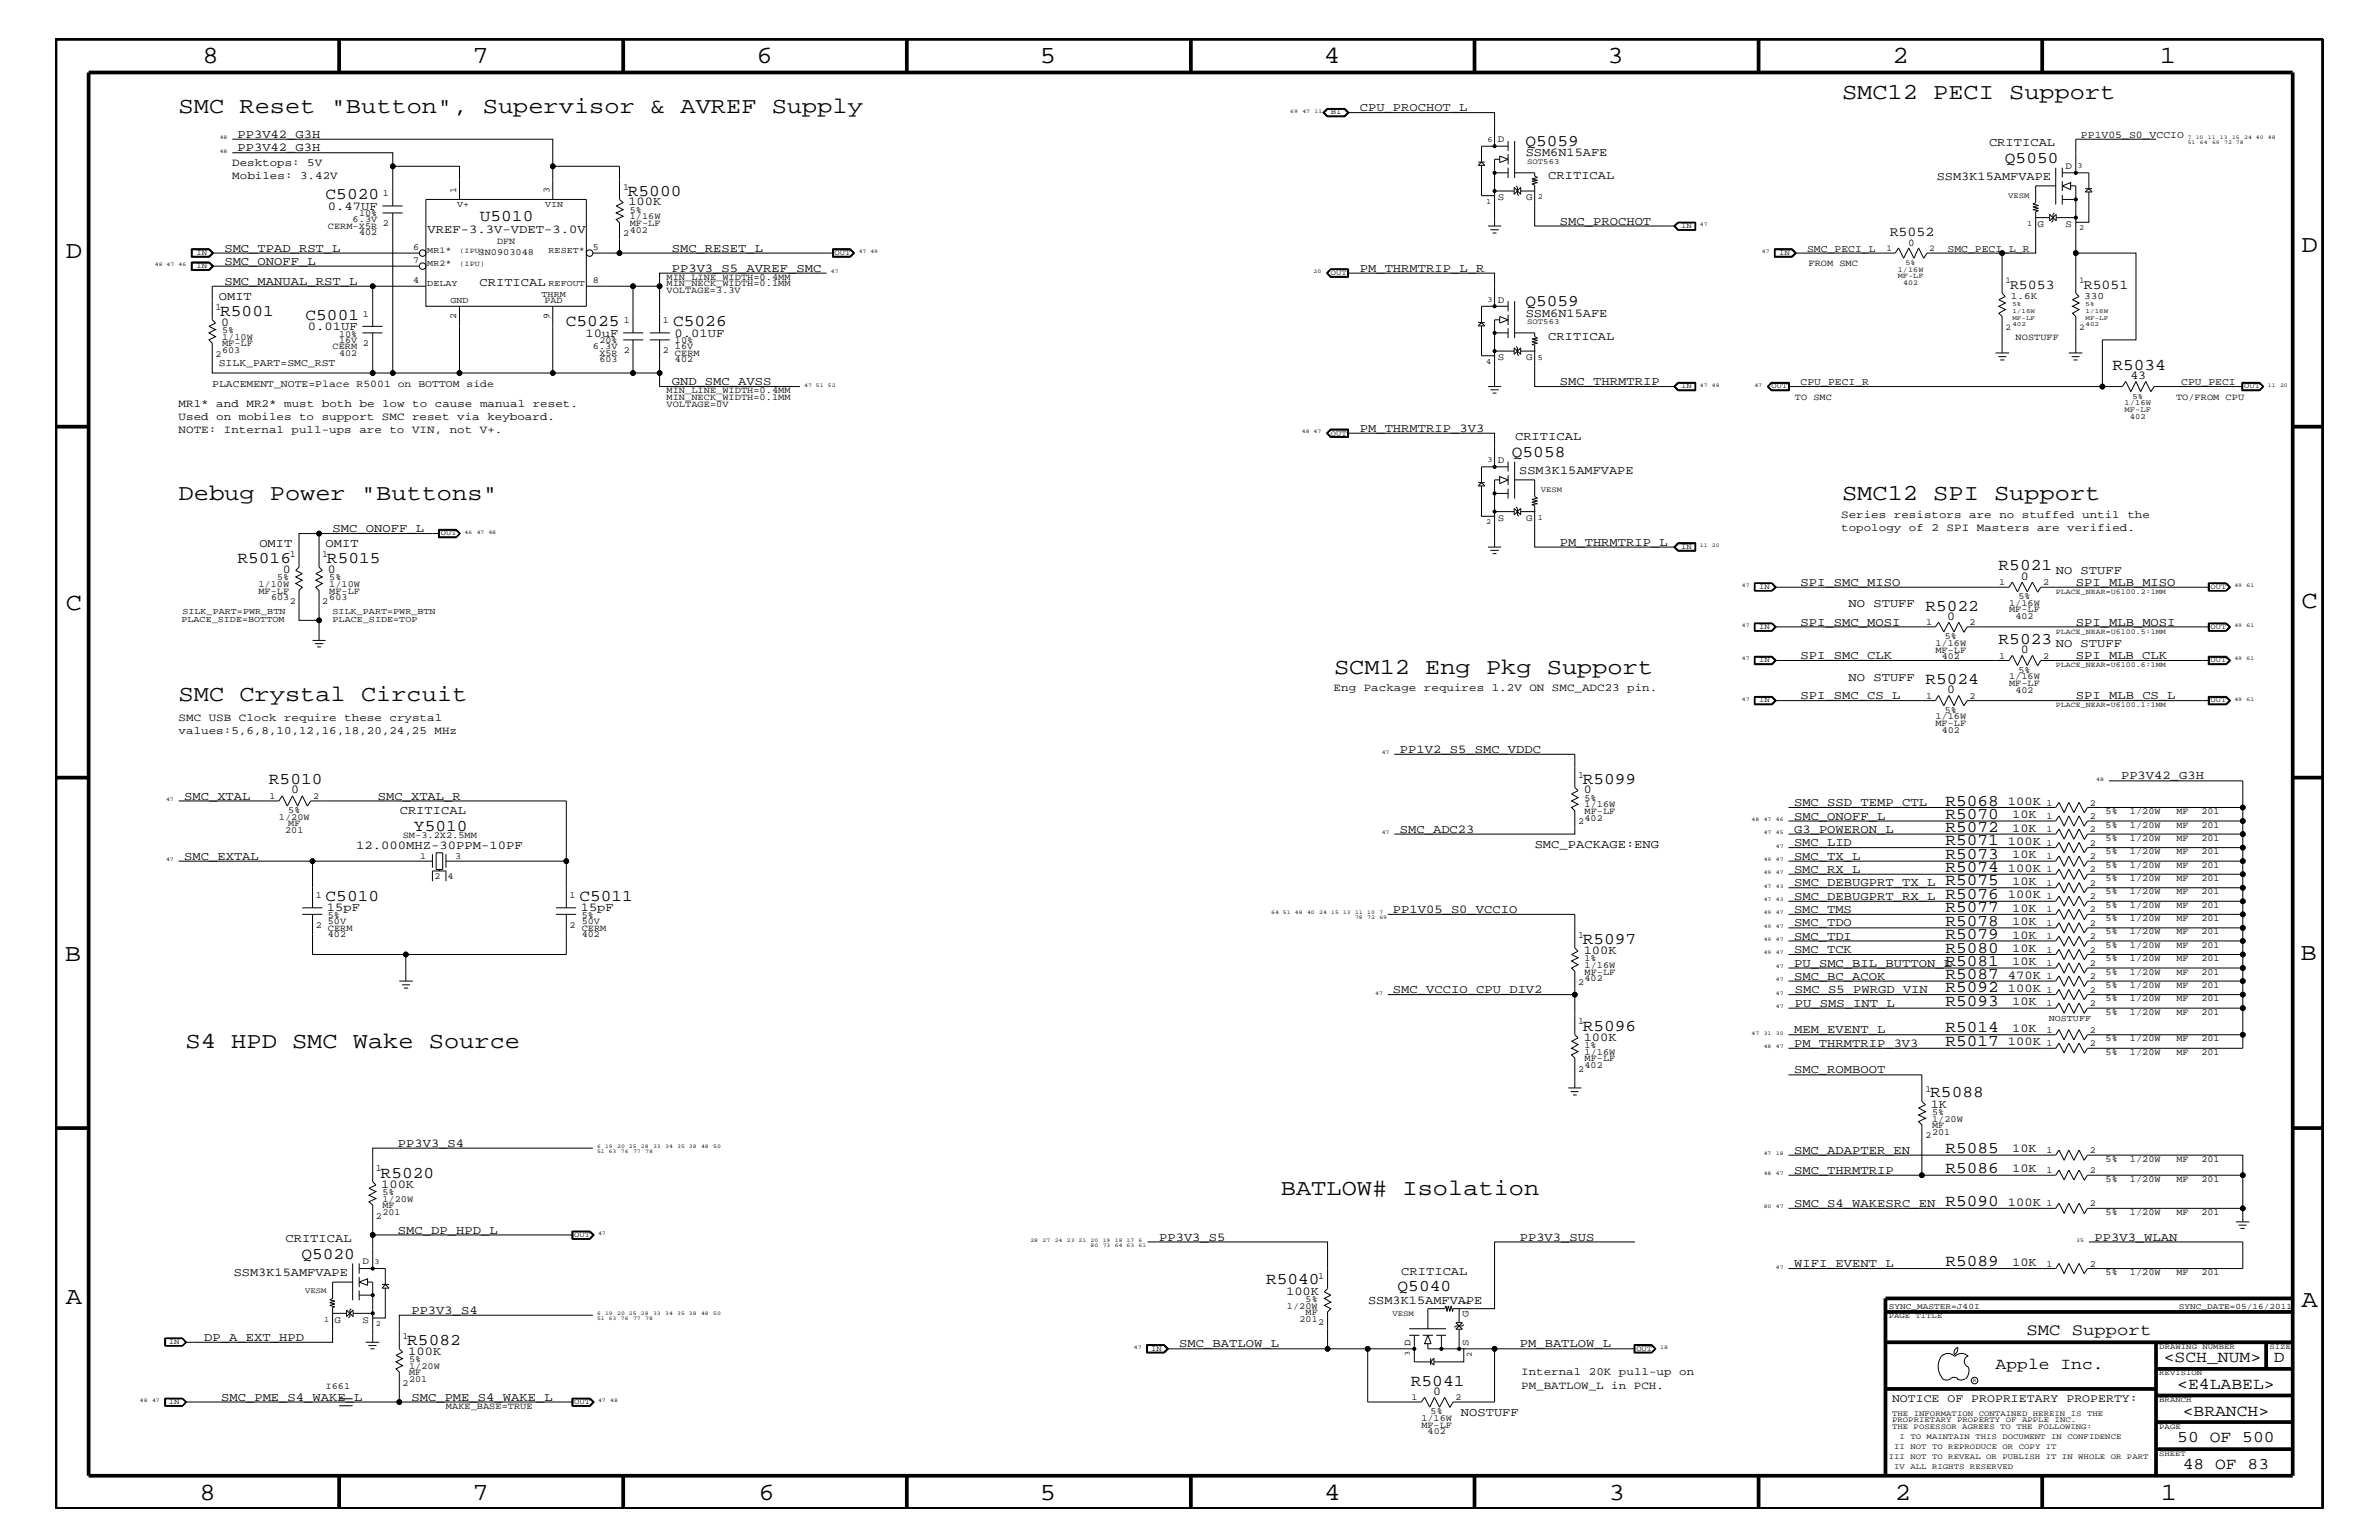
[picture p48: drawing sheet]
<svg xmlns="http://www.w3.org/2000/svg" width="432mm" height="279mm" viewBox="0 0 432 279" stroke-linecap="round" stroke-linejoin="round" font-family="sans-serif">
<defs><g id="words">
<g font-size="4.5">
<text x="36.7" y="11.5">8</text>
<text x="85.8" y="11.5">7</text>
<text x="137.3" y="11.5">6</text>
<text x="188.7" y="11.5">5</text>
<text x="240.3" y="11.5">4</text>
<text x="291.8" y="11.5">3</text>
<text x="343.5" y="11.5">2</text>
<text x="392" y="11.5">1</text>
<text x="11.9" y="46.8">D</text>
<text x="417.7" y="45.7">D</text>
<text x="11.9" y="110.6">C</text>
<text x="417.7" y="110.3">C</text>
<text x="11.8" y="174.3">B</text>
<text x="417.6" y="174.2">B</text>
<text x="11.9" y="236.7">A</text>
<text x="417.7" y="237.1">A</text>
<text x="36.2" y="272.1">8</text>
<text x="85.8" y="272.1">7</text>
<text x="137.7" y="272.1">6</text>
<text x="188.7" y="272.1">5</text>
<text x="240.4" y="272.1">4</text>
<text x="292" y="272.1">3</text>
<text x="343.9" y="272.1">2</text>
<text x="392.2" y="272.1">1</text>
</g>
<g font-size="4.1">
<text x="334.3" y="18">SMC12 PECI Support</text>
<text x="32.4" y="20.4">SMC Reset &quot;Button&quot;, Supervisor &amp; AVREF Supply</text>
<text x="32.4" y="90.7">Debug Power &quot;Buttons&quot;</text>
<text x="334.3" y="90.7">SMC12 SPI Support</text>
<text x="242.1" y="122.3">SCM12 Eng Pkg Support</text>
<text x="32.4" y="127.1">SMC Crystal Circuit</text>
<text x="33.7" y="190.2">S4 HPD SMC Wake Source</text>
<text x="232.5" y="216.9">BATLOW# Isolation</text>
</g>
<g font-size="3">
<text x="276.9" y="26.5">Q5059</text>
<text x="363.9" y="29.5">Q5050</text>
<text x="114" y="35.5">R5000</text>
<text x="59.1" y="36.2">C5020</text>
<text x="87.1" y="40.2">U5010</text>
<text x="40" y="57.3">R5001</text>
<text x="55.5" y="58">C5001</text>
<text x="102.7" y="59.2">C5025</text>
<text x="122.2" y="59.2">C5026</text>
<text x="276.9" y="55.6">Q5059</text>
<text x="383.4" y="67.1">R5034</text>
<text x="274.4" y="82.8">Q5058</text>
<text x="43.1" y="102.1">R5016</text>
<text x="59.4" y="102.1">R5015</text>
<text x="362.8" y="103.5">R5021</text>
<text x="349.5" y="110.8">R5022</text>
<text x="362.8" y="116.8">R5023</text>
<text x="349.5" y="124.1">R5024</text>
<text x="48.8" y="142.3">R5010</text>
<text x="287.3" y="142.2">R5099</text>
<text x="353.1" y="146.2">R5068</text>
<text x="353.1" y="148.5">R5070</text>
<text x="75.1" y="150.7">Y5010</text>
<text x="353.1" y="153.4">R5071</text>
<text x="353.1" y="151">R5072</text>
<text x="353.1" y="155.8">R5073</text>
<text x="353.1" y="158.3">R5074</text>
<text x="353.1" y="160.6">R5075</text>
<text x="59.1" y="163.5">C5010</text>
<text x="105.2" y="163.5">C5011</text>
<text x="353.1" y="165.6">R5077</text>
<text x="353.1" y="163.1">R5076</text>
<text x="353.1" y="167.9">R5078</text>
<text x="287.3" y="171.2">R5097</text>
<text x="353.1" y="170.4">R5079</text>
<text x="353.1" y="172.8">R5080</text>
<text x="353.1" y="175.2">R5081</text>
<text x="353.1" y="177.7">R5087</text>
<text x="353.1" y="180">R5092</text>
<text x="353.1" y="182.5">R5093</text>
<text x="287.3" y="187">R5096</text>
<text x="353.1" y="187.3">R5014</text>
<text x="353.1" y="189.8">R5017</text>
<text x="350.4" y="199.1">R5088</text>
<text x="353.1" y="209.2">R5085</text>
<text x="69.1" y="213.6">R5020</text>
<text x="353.1" y="212.8">R5086</text>
<text x="353.1" y="218.9">R5090</text>
<text x="54.7" y="228.4">Q5020</text>
<text x="229.8" y="233">R5040</text>
<text x="353.1" y="229.7">R5089</text>
<text x="253.7" y="234.3">Q5040</text>
<text x="73.9" y="244">R5082</text>
<text x="367.8" y="242.3">SMC Support</text>
<text x="256.1" y="251.4">R5041</text>
<text x="362.2" y="248.4">Apple Inc.</text>
<text x="392.7" y="247.1">&lt;SCH_NUM&gt;</text>
<text x="395.2" y="252">&lt;E4LABEL&gt;</text>
<text x="412.7" y="247.1">D</text>
<text x="396.2" y="256.8">&lt;BRANCH&gt;</text>
<text x="395.2" y="261.6">50 OF 500</text>
<text x="396.2" y="266.6">48 OF 83</text>
</g>
<g font-size="2.5">
<text x="343" y="42.9">R5052</text>
<text x="364.8" y="52.4">R5053</text>
<text x="378.2" y="52.4">R5051</text>
</g>
<g font-size="2.2">
<text x="246.8" y="20.2">CPU_PROCHOT_L</text>
<text x="43.1" y="27.5">PP3V42_G3H</text>
<text x="43.1" y="25">PP3V42_G3H</text>
<text x="276.9" y="28.4">SSM6N15AFE</text>
<text x="361" y="26.5">CRITICAL</text>
<text x="281" y="32.5">CRITICAL</text>
<text x="351.5" y="32.7">SSM3K15AMFVAPE</text>
<text x="59.5" y="38">0.47UF</text>
<text x="114" y="37.3">100K</text>
<text x="283.1" y="40.8">SMC_PROCHOT</text>
<text x="40.7" y="45.7">SMC_TPAD_RST_L</text>
<text x="77.6" y="42.4">VREF-3.3V-VDET-3.0V</text>
<text x="121.9" y="45.7">SMC_RESET_L</text>
<text x="40.7" y="51.7">SMC_MANUAL_RST_L</text>
<text x="40.7" y="48">SMC_ONOFF_L</text>
<text x="87" y="51.9">CRITICAL</text>
<text x="121.9" y="49.3">PP3V3_S5_AVREF_SMC</text>
<text x="246.8" y="49.3">PM_THRMTRIP_L_R</text>
<text x="39.7" y="54.4">OMIT</text>
<text x="40.1" y="59.1">0</text>
<text x="55.9" y="59.8">0.01UF</text>
<text x="276.9" y="57.5">SSM6N15AFE</text>
<text x="106.3" y="61.1">10uF</text>
<text x="122.4" y="61.1">0.01UF</text>
<text x="281" y="61.7">CRITICAL</text>
<text x="121.9" y="69.9">GND_SMC_AVSS</text>
<text x="283.1" y="69.9">SMC_THRMTRIP</text>
<text x="386.7" y="68.8">43</text>
<text x="246.8" y="78.3">PM_THRMTRIP_3V3</text>
<text x="275" y="79.9">CRITICAL</text>
<text x="275.8" y="86">SSM3K15AMFVAPE</text>
<text x="47.1" y="99.3">OMIT</text>
<text x="59.1" y="99.3">OMIT</text>
<text x="60.4" y="96.5">SMC_ONOFF_L</text>
<text x="283.1" y="99">PM_THRMTRIP_L</text>
<text x="51.3" y="104">0</text>
<text x="59.5" y="104">0</text>
<text x="326.8" y="106.3">SPI_SMC_MISO</text>
<text x="366.8" y="105.2">0</text>
<text x="373.1" y="104.1">NO STUFF</text>
<text x="376.8" y="106.3">SPI_MLB_MISO</text>
<text x="326.8" y="113.6">SPI_SMC_MOSI</text>
<text x="335.5" y="110.2">NO STUFF</text>
<text x="353.4" y="112.5">0</text>
<text x="376.8" y="113.6">SPI_MLB_MOSI</text>
<text x="326.8" y="119.6">SPI_SMC_CLK</text>
<text x="366.8" y="118.5">0</text>
<text x="373.1" y="117.4">NO STUFF</text>
<text x="376.8" y="119.6">SPI_MLB_CLK</text>
<text x="335.5" y="123.5">NO STUFF</text>
<text x="353.4" y="125.8">0</text>
<text x="326.8" y="126.9">SPI_SMC_CS_L</text>
<text x="376.8" y="126.9">SPI_MLB_CS_L</text>
<text x="254.1" y="136.6">PP1V2_S5_SMC_VDDC</text>
<text x="52.9" y="144">0</text>
<text x="287.4" y="144">0</text>
<text x="385" y="141.4">PP3V42_G3H</text>
<text x="33.4" y="145.1">SMC_XTAL</text>
<text x="68.6" y="145.1">SMC_XTAL_R</text>
<text x="72.6" y="147.7">CRITICAL</text>
<text x="325.6" y="148.7">SMC_ONOFF_L</text>
<text x="325.6" y="146.2">SMC_SSD_TEMP_CTL</text>
<text x="364.4" y="146">100K</text>
<text x="365.2" y="148.4">10K</text>
<text x="33.4" y="156">SMC_EXTAL</text>
<text x="64.6" y="154">12.000MHZ-30PPM-10PF</text>
<text x="254.1" y="151.1">SMC_ADC23</text>
<text x="278.6" y="153.8">SMC_PACKAGE:ENG</text>
<text x="325.6" y="156">SMC_TX_L</text>
<text x="325.6" y="153.5">SMC_LID</text>
<text x="325.6" y="151.1">G3_POWERON_L</text>
<text x="364.4" y="153.3">100K</text>
<text x="365.2" y="150.9">10K</text>
<text x="365.2" y="155.7">10K</text>
<text x="325.6" y="160.8">SMC_DEBUGPRT_TX_L</text>
<text x="325.6" y="158.4">SMC_RX_L</text>
<text x="364.4" y="158.2">100K</text>
<text x="365.2" y="160.6">10K</text>
<text x="59.4" y="165.3">15pF</text>
<text x="105.4" y="165.3">15pF</text>
<text x="252.8" y="165.6">PP1V05_S0_VCCIO</text>
<text x="325.6" y="163.3">SMC_DEBUGPRT_RX_L</text>
<text x="325.6" y="165.6">SMC_TMS</text>
<text x="364.4" y="163">100K</text>
<text x="365.2" y="165.4">10K</text>
<text x="365.2" y="167.8">10K</text>
<text x="287.4" y="173.1">100K</text>
<text x="325.6" y="172.9">SMC_TCK</text>
<text x="325.6" y="170.5">SMC_TDI</text>
<text x="325.6" y="168.1">SMC_TDO</text>
<text x="365.2" y="170.3">10K</text>
<text x="365.2" y="172.7">10K</text>
<text x="325.6" y="177.7">SMC_BC_ACOK</text>
<text x="325.6" y="175.4">PU_SMC_BIL_BUTTON_L</text>
<text x="364.4" y="177.6">470K</text>
<text x="364.4" y="179.9">100K</text>
<text x="365.2" y="175.1">10K</text>
<text x="252.8" y="180.2">SMC_VCCIO_CPU_DIV2</text>
<text x="325.8" y="180.2">SMC_S5_PWRGD_VIN</text>
<text x="325.8" y="182.7">PU_SMS_INT_L</text>
<text x="365.2" y="182.4">10K</text>
<text x="287.4" y="188.8">100K</text>
<text x="325.6" y="189.9">PM_THRMTRIP_3V3</text>
<text x="325.6" y="187.5">MEM_EVENT_L</text>
<text x="364.4" y="189.7">100K</text>
<text x="365.2" y="187.2">10K</text>
<text x="325.6" y="194.8">SMC_ROMBOOT</text>
<text x="350.4" y="200.9">1K</text>
<text x="72.2" y="208.1">PP3V3_S4</text>
<text x="325.6" y="209.3">SMC_ADAPTER_EN</text>
<text x="365.2" y="209.1">10K</text>
<text x="69.2" y="215.5">100K</text>
<text x="325.6" y="213">SMC_THRMTRIP</text>
<text x="365.2" y="212.7">10K</text>
<text x="325.6" y="219">SMC_S4_WAKESRC_EN</text>
<text x="364.4" y="218.7">100K</text>
<text x="51.8" y="225.3">CRITICAL</text>
<text x="72.2" y="223.9">SMC_DP_HPD_L</text>
<text x="210.4" y="225.1">PP3V3_S5</text>
<text x="275.8" y="225.1">PP3V3_SUS</text>
<text x="380.2" y="225.1">PP3V3_WLAN</text>
<text x="42.4" y="231.5">SSM3K15AMFVAPE</text>
<text x="254.3" y="231.3">CRITICAL</text>
<text x="325.6" y="229.9">WIFI_EVENT_L</text>
<text x="365.2" y="229.6">10K</text>
<text x="74.7" y="238.4">PP3V3_S4</text>
<text x="233.4" y="234.9">100K</text>
<text x="248.3" y="236.6">SSM3K15AMFVAPE</text>
<text x="37.1" y="243.3">DP_A_EXT_HPD</text>
<text x="74.1" y="245.8">100K</text>
<text x="214" y="244.5">SMC_BATLOW_L</text>
<text x="275.8" y="244.5">PM_BATLOW_L</text>
<text x="40.1" y="254.2">SMC_PME_S4_WAKE_L</text>
<text x="74.7" y="254.2">SMC_PME_S4_WAKE_L</text>
<text x="260.1" y="253.1">0</text>
<text x="265.2" y="256.8">NOSTUFF</text>
</g>
<text font-size="2.1" x="343.4" y="254.4">NOTICE OF PROPRIETARY PROPERTY:</text>
<g font-size="2">
<text x="42.2" y="32.5">Mobiles: 3.42V</text>
<text x="42.2" y="30.2">Desktops: 5V</text>
<text x="32.4" y="76.2">Used on mobiles to support SMC reset via keyboard.</text>
<text x="32.4" y="73.8">MR1* and MR2* must both be low to cause manual reset.</text>
<text x="32.4" y="78.6">NOTE: Internal pull-ups are to VIN, not V+.</text>
<text x="334.2" y="93.9">Series resistors are no stuffed until the</text>
<text x="334.2" y="96.3">topology of 2 SPI Masters are verified.</text>
<text x="242.1" y="125.4">Eng Package requires 1.2V ON SMC_ADC23 pin.</text>
<text x="32.4" y="130.8">SMC USB Clock require these crystal</text>
<text x="32.4" y="133.2">values:5,6,8,10,12,16,18,20,24,25 MHz</text>
<text x="276.1" y="249.5">Internal 20K pull-up on</text>
<text x="276.1" y="252">PM_BATLOW_L in PCH.</text>
</g>
<g font-size="1.9">
<text x="377.7" y="25">PP1V05_S0_VCCIO</text>
<text x="328" y="45.7">SMC_PECI_L</text>
<text x="346.4" y="44.6">0</text>
<text x="353.5" y="45.7">SMC_PECI_L_R</text>
<text x="38.5" y="70.1">PLACEMENT_NOTE=Place R5001 on BOTTOM side</text>
<text x="39.7" y="66.5">SILK_PART=SMC_RST</text>
<text x="326.8" y="69.9">CPU_PECI_R</text>
<text x="395.9" y="69.9">CPU_PECI</text>
</g>
<g font-size="1.8">
<text x="271.9" y="25.8">D</text>
<text x="374.9" y="30.6">D</text>
<text x="271.9" y="36.4">S</text>
<text x="277" y="36.4">G</text>
<text x="369.8" y="41.2">G</text>
<text x="374.9" y="41.2">S</text>
<text x="271.9" y="54.9">D</text>
<text x="365" y="54.2">1.6K</text>
<text x="378.3" y="54.2">330</text>
<text x="271.9" y="65.4">S</text>
<text x="277" y="65.4">G</text>
<text x="271.9" y="83.9">D</text>
<text x="271.9" y="94.5">S</text>
<text x="277" y="94.5">G</text>
<text x="65.8" y="229.4">D</text>
<text x="60.7" y="240">G</text>
<text x="65.8" y="240">S</text>
<text x="266.5" y="239" transform="rotate(-90 266.5 239)">G</text>
<text x="256" y="244.1" transform="rotate(-90 256 244.1)">D</text>
<text x="266.5" y="244.1" transform="rotate(-90 266.5 244.1)">S</text>
</g>
<g font-size="1.7">
<text x="69.5" y="35.6">1</text>
<text x="82.8" y="35" transform="rotate(-90 82.8 35)">1</text>
<text x="99.7" y="35" transform="rotate(-90 99.7 35)">3</text>
<text x="113.1" y="34.4">1</text>
<text x="59.5" y="41.5">CERM-X5R</text>
<text x="64" y="40.3">6.3V</text>
<text x="65.2" y="39.2">10%</text>
<text x="69.5" y="41">2</text>
<text x="114.3" y="41">MF-LF</text>
<text x="114.3" y="38.6">5%</text>
<text x="114.3" y="39.8">1/16W</text>
<text x="65.2" y="42.7">402</text>
<text x="75" y="45.3">6</text>
<text x="75" y="47.7">7</text>
<text x="86.9" y="46.3">SN0903048</text>
<text x="90.2" y="44.3">DFN</text>
<text x="107.6" y="45.3">5</text>
<text x="113.1" y="42.9">2</text>
<text x="114.3" y="42.3">402</text>
<text x="75" y="51.3">4</text>
<text x="107.6" y="51.3">8</text>
<text x="121" y="51.9">MIN_NECK_WIDTH=0.1MM</text>
<text x="121" y="50.7">MIN_LINE_WIDTH=0.4MM</text>
<text x="121" y="53.2">VOLTAGE=3.3V</text>
<text x="328.3" y="48.3">FROM SMC</text>
<text x="39.1" y="56.2">1</text>
<text x="65.9" y="57.4">1</text>
<text x="82.8" y="57.9" transform="rotate(-90 82.8 57.9)">2</text>
<text x="98.8" y="55.1">PAD</text>
<text x="99.7" y="57.9" transform="rotate(-90 99.7 57.9)">9</text>
<text x="113.2" y="58.6">1</text>
<text x="120.3" y="58.6">1</text>
<text x="39.1" y="64.7">2</text>
<text x="40.3" y="61.7">1/10W</text>
<text x="40.3" y="60.4">5%</text>
<text x="40.3" y="64">603</text>
<text x="40.3" y="62.9">MF-LF</text>
<text x="60.4" y="63.4">CERM</text>
<text x="61.6" y="62.2">16V</text>
<text x="61.6" y="61.1">10%</text>
<text x="61.6" y="64.5">402</text>
<text x="65.9" y="62.9">2</text>
<text x="107.6" y="63.4">6.3V</text>
<text x="108.8" y="62.3">20%</text>
<text x="108.8" y="65.7">603</text>
<text x="108.8" y="64.5">X5R</text>
<text x="113.2" y="64">2</text>
<text x="120.3" y="64">2</text>
<text x="122.5" y="65.7">402</text>
<text x="122.5" y="63.4">16V</text>
<text x="122.5" y="62.3">10%</text>
<text x="122.5" y="64.5">CERM</text>
<text x="365.8" y="61.7">NOSTUFF</text>
<text x="121" y="71.3">MIN_LINE_WIDTH=0.4MM</text>
<text x="121" y="72.6">MIN_NECK_WIDTH=0.1MM</text>
<text x="121" y="73.8">VOLTAGE=0V</text>
<text x="325.8" y="72.6">TO SMC</text>
<text x="395" y="72.6">TO/FROM CPU</text>
<text x="52.6" y="101">1</text>
<text x="58.5" y="101">1</text>
<text x="46.9" y="106.5">1/10W</text>
<text x="46.9" y="107.7">MF-LF</text>
<text x="50.3" y="105.3">5%</text>
<text x="59.8" y="106.5">1/10W</text>
<text x="59.8" y="105.3">5%</text>
<text x="59.8" y="107.7">MF-LF</text>
<text x="362.9" y="106.1">1</text>
<text x="370.8" y="106.1">2</text>
<text x="49.2" y="108.9">603</text>
<text x="52.6" y="109.5">2</text>
<text x="58.5" y="109.5">2</text>
<text x="59.8" y="108.9">603</text>
<text x="349.6" y="113.4">1</text>
<text x="357.5" y="113.4">2</text>
<text x="364.7" y="111.1">MF-LF</text>
<text x="364.7" y="109.9">1/16W</text>
<text x="365.8" y="112.3">402</text>
<text x="366.4" y="108.7">5%</text>
<text x="351.3" y="118.4">MF-LF</text>
<text x="351.3" y="117.2">1/16W</text>
<text x="352.4" y="119.6">402</text>
<text x="353" y="115.9">5%</text>
<text x="362.9" y="119.5">1</text>
<text x="370.8" y="119.5">2</text>
<text x="364.7" y="124.4">MF-LF</text>
<text x="364.7" y="123.2">1/16W</text>
<text x="365.8" y="125.7">402</text>
<text x="366.4" y="122">5%</text>
<text x="349.6" y="126.8">1</text>
<text x="351.3" y="130.5">1/16W</text>
<text x="351.3" y="131.7">MF-LF</text>
<text x="353" y="129.3">5%</text>
<text x="357.5" y="126.8">2</text>
<text x="352.4" y="133">402</text>
<text x="286.4" y="141.1">1</text>
<text x="48.9" y="144.9">1</text>
<text x="50.6" y="148.7">1/20W</text>
<text x="52.3" y="147.5">5%</text>
<text x="52.3" y="149.9">MF</text>
<text x="56.8" y="144.9">2</text>
<text x="286.4" y="149.5">2</text>
<text x="287.6" y="145.3">5%</text>
<text x="287.6" y="146.5">1/16W</text>
<text x="287.6" y="149">402</text>
<text x="287.6" y="147.7">MF-LF</text>
<text x="371.4" y="146.2">1</text>
<text x="371.4" y="148.5">1</text>
<text x="379.3" y="146.2">2</text>
<text x="379.3" y="148.5">2</text>
<text x="382.2" y="147.7">5%</text>
<text x="386.6" y="147.7">1/20W</text>
<text x="395.1" y="147.7">MF</text>
<text x="399.6" y="147.7">201</text>
<text x="51.8" y="151.1">201</text>
<text x="73.1" y="152.1">SM-3.2X2.5MM</text>
<text x="76.2" y="155.8">1</text>
<text x="82.6" y="155.8">3</text>
<text x="371.4" y="153.4">1</text>
<text x="371.4" y="151">1</text>
<text x="371.4" y="155.8">1</text>
<text x="379.3" y="153.4">2</text>
<text x="379.3" y="151">2</text>
<text x="379.3" y="155.8">2</text>
<text x="382.2" y="150.1">5%</text>
<text x="382.2" y="155">5%</text>
<text x="382.2" y="152.6">5%</text>
<text x="386.6" y="150.1">1/20W</text>
<text x="386.6" y="155">1/20W</text>
<text x="386.6" y="152.6">1/20W</text>
<text x="395.1" y="150.1">MF</text>
<text x="395.1" y="155">MF</text>
<text x="395.1" y="152.6">MF</text>
<text x="399.6" y="150.1">201</text>
<text x="399.6" y="155">201</text>
<text x="399.6" y="152.6">201</text>
<text x="78.9" y="159.5">2</text>
<text x="81.2" y="159.5">4</text>
<text x="371.4" y="158.3">1</text>
<text x="371.4" y="160.7">1</text>
<text x="379.3" y="158.3">2</text>
<text x="379.3" y="160.7">2</text>
<text x="382.2" y="157.4">5%</text>
<text x="382.2" y="159.9">5%</text>
<text x="386.6" y="157.4">1/20W</text>
<text x="386.6" y="159.9">1/20W</text>
<text x="395.1" y="157.4">MF</text>
<text x="395.1" y="159.9">MF</text>
<text x="399.6" y="157.4">201</text>
<text x="399.6" y="159.9">201</text>
<text x="57.3" y="162.8">1</text>
<text x="59.5" y="167.6">50V</text>
<text x="59.5" y="166.5">5%</text>
<text x="103.4" y="162.8">1</text>
<text x="105.6" y="167.6">50V</text>
<text x="105.6" y="166.5">5%</text>
<text x="371.4" y="165.6">1</text>
<text x="371.4" y="163.1">1</text>
<text x="379.3" y="165.6">2</text>
<text x="379.3" y="163.1">2</text>
<text x="382.2" y="167.1">5%</text>
<text x="382.2" y="164.7">5%</text>
<text x="382.2" y="162.2">5%</text>
<text x="386.6" y="167.1">1/20W</text>
<text x="386.6" y="164.7">1/20W</text>
<text x="386.6" y="162.2">1/20W</text>
<text x="395.1" y="167.1">MF</text>
<text x="395.1" y="164.7">MF</text>
<text x="395.1" y="162.2">MF</text>
<text x="399.6" y="167.1">201</text>
<text x="399.6" y="164.7">201</text>
<text x="399.6" y="162.2">201</text>
<text x="57.3" y="168.3">2</text>
<text x="59.5" y="170">402</text>
<text x="59.5" y="168.9">CERM</text>
<text x="103.4" y="168.3">2</text>
<text x="105.6" y="170">402</text>
<text x="105.6" y="168.9">CERM</text>
<text x="286.4" y="170.1">1</text>
<text x="371.4" y="168">1</text>
<text x="371.4" y="170.4">1</text>
<text x="371.4" y="172.8">1</text>
<text x="379.3" y="168">2</text>
<text x="379.3" y="170.4">2</text>
<text x="379.3" y="172.8">2</text>
<text x="382.2" y="169.5">5%</text>
<text x="382.2" y="172">5%</text>
<text x="386.6" y="169.5">1/20W</text>
<text x="386.6" y="172">1/20W</text>
<text x="395.1" y="169.5">MF</text>
<text x="395.1" y="172">MF</text>
<text x="399.6" y="169.5">201</text>
<text x="399.6" y="172">201</text>
<text x="286.4" y="178.7">2</text>
<text x="287.6" y="174.4">1%</text>
<text x="287.6" y="175.6">1/16W</text>
<text x="287.6" y="178">402</text>
<text x="287.6" y="176.8">MF-LF</text>
<text x="371.4" y="175.2">1</text>
<text x="371.4" y="177.7">1</text>
<text x="379.3" y="175.2">2</text>
<text x="379.3" y="177.7">2</text>
<text x="382.2" y="174.4">5%</text>
<text x="382.2" y="176.8">5%</text>
<text x="382.2" y="179.3">5%</text>
<text x="386.6" y="174.4">1/20W</text>
<text x="386.6" y="176.8">1/20W</text>
<text x="386.6" y="179.3">1/20W</text>
<text x="395.1" y="174.4">MF</text>
<text x="395.1" y="176.8">MF</text>
<text x="395.1" y="179.3">MF</text>
<text x="399.6" y="174.4">201</text>
<text x="399.6" y="176.8">201</text>
<text x="399.6" y="179.3">201</text>
<text x="286.4" y="185.9">1</text>
<text x="371.4" y="180.1">1</text>
<text x="371.4" y="182.5">1</text>
<text x="379.3" y="180.1">2</text>
<text x="379.3" y="182.5">2</text>
<text x="382.2" y="181.6">5%</text>
<text x="382.2" y="184.1">5%</text>
<text x="386.6" y="181.6">1/20W</text>
<text x="386.6" y="184.1">1/20W</text>
<text x="395.1" y="184.1">MF</text>
<text x="395.1" y="181.6">MF</text>
<text x="399.6" y="181.6">201</text>
<text x="399.6" y="184.1">201</text>
<text x="287.6" y="190.2">1%</text>
<text x="287.6" y="191.4">1/16W</text>
<text x="371.4" y="187.4">1</text>
<text x="371.4" y="189.8">1</text>
<text x="379.3" y="187.4">2</text>
<text x="379.3" y="189.8">2</text>
<text x="382.2" y="188.9">5%</text>
<text x="382.2" y="191.4">5%</text>
<text x="386.6" y="188.9">1/20W</text>
<text x="386.6" y="191.4">1/20W</text>
<text x="395.1" y="188.9">MF</text>
<text x="395.1" y="191.4">MF</text>
<text x="399.6" y="188.9">201</text>
<text x="399.6" y="191.4">201</text>
<text x="286.4" y="194.4">2</text>
<text x="287.6" y="193.7">402</text>
<text x="287.6" y="192.6">MF-LF</text>
<text x="349.5" y="198.1">1</text>
<text x="350.7" y="203.5">1/20W</text>
<text x="350.7" y="202.3">5%</text>
<text x="349.5" y="206.5">2</text>
<text x="350.7" y="205.9">201</text>
<text x="350.7" y="204.7">MF</text>
<text x="371.4" y="209.2">1</text>
<text x="379.3" y="209.2">2</text>
<text x="68.2" y="212.5">1</text>
<text x="371.4" y="212.8">1</text>
<text x="379.3" y="212.8">2</text>
<text x="382.2" y="210.8">5%</text>
<text x="382.2" y="214.4">5%</text>
<text x="386.6" y="210.8">1/20W</text>
<text x="386.6" y="214.4">1/20W</text>
<text x="395.1" y="210.8">MF</text>
<text x="395.1" y="214.4">MF</text>
<text x="399.6" y="210.8">201</text>
<text x="399.6" y="214.4">201</text>
<text x="68.2" y="221.1">2</text>
<text x="69.4" y="218">1/20W</text>
<text x="69.4" y="216.9">5%</text>
<text x="69.4" y="220.4">201</text>
<text x="69.4" y="219.2">MF</text>
<text x="371.4" y="218.9">1</text>
<text x="379.3" y="218.9">2</text>
<text x="382.2" y="220.4">5%</text>
<text x="386.6" y="220.4">1/20W</text>
<text x="395.1" y="220.4">MF</text>
<text x="399.6" y="220.4">201</text>
<text x="239.3" y="232">1</text>
<text x="371.4" y="229.8">1</text>
<text x="379.3" y="229.8">2</text>
<text x="382.2" y="231.3">5%</text>
<text x="386.6" y="231.3">1/20W</text>
<text x="395.1" y="231.3">MF</text>
<text x="399.6" y="231.3">201</text>
<text x="233.6" y="237.4">1/20W</text>
<text x="235.9" y="239.9">201</text>
<text x="237" y="238.6">MF</text>
<text x="237" y="236.2">5%</text>
<text x="73.1" y="242.9">1</text>
<text x="239.3" y="240.5">2</text>
<text x="59.1" y="252">I661</text>
<text x="73.1" y="251.4">2</text>
<text x="74.3" y="248.4">1/20W</text>
<text x="74.3" y="247.1">5%</text>
<text x="74.3" y="250.7">201</text>
<text x="74.3" y="249.5">MF</text>
<text x="80.9" y="255.6">MAKE_BASE=TRUE</text>
<text x="256.2" y="254">1</text>
<text x="258" y="257.8">1/16W</text>
<text x="259.7" y="256.6">5%</text>
<text x="264.2" y="254">2</text>
<text x="258" y="259">MF-LF</text>
<text x="259.1" y="260.2">402</text>
</g>
<g font-size="1.6">
<text x="83" y="37.6">V+</text>
<text x="99" y="37.6">VIN</text>
<text x="77.6" y="45.9">MR1*</text>
<text x="99.6" y="45.9">RESET*</text>
<text x="342.4" y="45.5">1</text>
<text x="350.2" y="45.5">2</text>
<text x="77.6" y="51.9">DELAY</text>
<text x="77.6" y="48.3">MR2*</text>
<text x="98.3" y="53.9">THRM</text>
<text x="99.6" y="51.9">REFOUT</text>
<text x="364" y="51.3">1</text>
<text x="377.4" y="51.3">1</text>
<text x="81.8" y="55.1">GND</text>
<text x="364" y="59.8">2</text>
<text x="377.4" y="59.8">2</text>
<text x="32.9" y="112.8">PLACE_SIDE=BOTTOM</text>
<text x="33.1" y="111.4">SILK_PART=PWR_BTN</text>
<text x="60.4" y="112.8">PLACE_SIDE=TOP</text>
<text x="60.4" y="111.4">SILK_PART=PWR_BTN</text>
<text x="371.9" y="185.3">NOSTUFF</text>
</g>
<g font-size="1.5">
<text x="342.8" y="237.4">SYNC_MASTER=J40I</text>
<text x="395.5" y="237.4">SYNC_DATE=05/16/2011</text>
</g>
<g font-size="1.4">
<text x="241.6" y="20.8">BI</text>
<text x="270" y="25.7">6</text>
<text x="277.2" y="29.7">SOT563</text>
<text x="364.5" y="35.8">VESM</text>
<text x="377.1" y="30.5">3</text>
<text x="269.7" y="36.9">1</text>
<text x="279.1" y="36.2">2</text>
<text x="305.1" y="41.4">IN</text>
<text x="368" y="41">1</text>
<text x="377.4" y="41.8">2</text>
<text x="35.6" y="46.3">IN</text>
<text x="83.4" y="45.9">(IPU)</text>
<text x="151.5" y="46.3">OUT</text>
<text x="322.9" y="46.3">IN</text>
<text x="35.6" y="48.7">IN</text>
<text x="83.4" y="48.3">(IPU)</text>
<text x="241.6" y="49.9">OUT</text>
<text x="344.5" y="50.5">MF-LF</text>
<text x="344.5" y="49.3">1/16W</text>
<text x="345.4" y="51.7">402</text>
<text x="345.9" y="48">5%</text>
<text x="270" y="54.7">3</text>
<text x="277.2" y="58.9">SOT563</text>
<text x="269.7" y="66">4</text>
<text x="279.1" y="65.3">5</text>
<text x="305.1" y="70.5">IN</text>
<text x="321.6" y="70.5">OUT</text>
<text x="407.3" y="70.5">OUT</text>
<text x="385.6" y="74.7">MF-LF</text>
<text x="385.6" y="73.5">1/16W</text>
<text x="386.6" y="76">402</text>
<text x="387.1" y="72.3">5%</text>
<text x="241.6" y="79">OUT</text>
<text x="270" y="83.8">3</text>
<text x="279.7" y="89.2">VESM</text>
<text x="269.7" y="95.1">2</text>
<text x="279.1" y="94.3">1</text>
<text x="80" y="97.1">OUT</text>
<text x="305.1" y="99.6">IN</text>
<text x="319.3" y="106.9">IN</text>
<text x="373.1" y="107.7">PLACE_NEAR=U6100.2:1MM</text>
<text x="401.2" y="106.9">OUT</text>
<text x="319.3" y="114.2">IN</text>
<text x="373.1" y="115">PLACE_NEAR=U6100.5:1MM</text>
<text x="401.2" y="114.2">OUT</text>
<text x="319.3" y="120.2">IN</text>
<text x="373.1" y="121">PLACE_NEAR=U6100.6:1MM</text>
<text x="401.2" y="120.2">OUT</text>
<text x="319.3" y="127.5">IN</text>
<text x="373.1" y="128.3">PLACE_NEAR=U6100.1:1MM</text>
<text x="401.2" y="127.5">OUT</text>
<text x="104.2" y="224.5">OUT</text>
<text x="68" y="229.3">3</text>
<text x="55.4" y="234.6">VESM</text>
<text x="58.8" y="239.9">1</text>
<text x="252.7" y="238.8">VESM</text>
<text x="266.4" y="236.8" transform="rotate(-90 266.4 236.8)">1</text>
<text x="342.8" y="239.2">PAGE TITLE</text>
<text x="30.6" y="243.9">IN</text>
<text x="68.2" y="240.6">2</text>
<text x="209" y="245.1">IN</text>
<text x="255.9" y="246" transform="rotate(-90 255.9 246)">3</text>
<text x="297" y="245.1">OUT</text>
<text x="391.9" y="244.7">DRAWING NUMBER</text>
<text x="411.9" y="244.7">SIZE</text>
<text x="267.1" y="246.2" transform="rotate(-90 267.1 246.2)">2</text>
<text x="391.9" y="249.5">REVISION</text>
<text x="30.6" y="254.8">IN</text>
<text x="104.2" y="254.8">OUT</text>
<text x="343.4" y="256.8">THE INFORMATION CONTAINED HEREIN IS THE</text>
<text x="391.9" y="254.4">BRANCH</text>
<text x="343.4" y="258">PROPRIETARY PROPERTY OF APPLE INC.</text>
<text x="343.4" y="259.3">THE POSESSOR AGREES TO THE FOLLOWING:</text>
<text x="343.8" y="262.9">II NOT TO REPRODUCE OR COPY IT</text>
<text x="344.8" y="261.1">I TO MAINTAIN THIS DOCUMENT IN CONFIDENCE</text>
<text x="391.9" y="259.3">PAGE</text>
<text x="342.8" y="264.7">III NOT TO REVEAL OR PUBLISH IT IN WHOLE OR PART</text>
<text x="343.8" y="266.6">IV ALL RIGHTS RESERVED</text>
<text x="391.9" y="264.1">SHEET</text>
</g>
<g font-size="1.2">
<text x="365.3" y="58">MF-LF</text>
<text x="365.3" y="59.2">402</text>
<text x="365.3" y="55.6">5%</text>
<text x="365.3" y="56.8">1/16W</text>
<text x="378.5" y="56.8">1/16W</text>
<text x="378.5" y="55.6">5%</text>
<text x="378.5" y="59.2">402</text>
<text x="378.5" y="58">MF-LF</text>
</g>
<g font-size="1">
<text x="234.2" y="20.4">69</text>
<text x="236.4" y="20.4">47</text>
<text x="238.6" y="20.4">11</text>
<text x="39.9" y="27.7">48</text>
<text x="39.9" y="25.3">48</text>
<text x="397.1" y="25.3">7</text>
<text x="397.1" y="26.2">51</text>
<text x="398.5" y="25.3">10</text>
<text x="399.3" y="26.2">64</text>
<text x="400.7" y="25.3">11</text>
<text x="401.5" y="26.2">69</text>
<text x="402.9" y="25.3">13</text>
<text x="403.7" y="26.2">72 78</text>
<text x="405.1" y="25.3">15</text>
<text x="407.3" y="25.3">24 40</text>
<text x="411.6" y="25.3">48</text>
<text x="308.5" y="41">47</text>
<text x="155.9" y="45.9">47 49</text>
<text x="319.8" y="45.9">47</text>
<text x="28.1" y="48.3">48 47</text>
<text x="32.4" y="48.3">46</text>
<text x="150.8" y="49.6">47</text>
<text x="238.4" y="49.6">20</text>
<text x="146" y="70.1">47 51</text>
<text x="150.3" y="70.1">52</text>
<text x="308.5" y="70.1">47</text>
<text x="310.7" y="70.1">48</text>
<text x="318.4" y="70.1">47</text>
<text x="411.6" y="70.1">11</text>
<text x="413.9" y="70.1">20</text>
<text x="236.3" y="78.6">48 47</text>
<text x="84.3" y="96.8">46</text>
<text x="86.5" y="96.8">47 48</text>
<text x="308.5" y="99.3">11</text>
<text x="310.7" y="99.3">20</text>
<text x="316.1" y="106.5">47</text>
<text x="405.6" y="106.5">49</text>
<text x="407.8" y="106.5">61</text>
<text x="316.1" y="113.7">47</text>
<text x="405.6" y="113.7">49</text>
<text x="407.8" y="113.7">61</text>
<text x="316.1" y="119.8">47</text>
<text x="405.6" y="119.8">49</text>
<text x="407.8" y="119.8">61</text>
<text x="316.1" y="127.1">47</text>
<text x="405.6" y="127.1">49</text>
<text x="407.8" y="127.1">61</text>
<text x="250.8" y="136.8">47</text>
<text x="380.5" y="141.7">48</text>
<text x="30.1" y="145.3">47</text>
<text x="317.9" y="149">48</text>
<text x="320.1" y="149">47</text>
<text x="322.3" y="149">46</text>
<text x="250.8" y="151.3">47</text>
<text x="320.1" y="151.3">47</text>
<text x="322.3" y="151.3">45</text>
<text x="322.3" y="153.8">47</text>
<text x="30.1" y="156.2">47</text>
<text x="320.1" y="158.6">49</text>
<text x="320.1" y="161.1">47</text>
<text x="320.1" y="156.2">49</text>
<text x="322.3" y="158.6">47</text>
<text x="322.3" y="161.1">43</text>
<text x="322.3" y="156.2">47</text>
<text x="230.7" y="165.9">64 51</text>
<text x="235" y="165.9">48</text>
<text x="237.2" y="165.9">40</text>
<text x="239.4" y="165.9">24</text>
<text x="241.6" y="165.9">15 13</text>
<text x="246" y="165.9">11</text>
<text x="246" y="166.7">78</text>
<text x="248.2" y="165.9">10</text>
<text x="248.2" y="166.7">72</text>
<text x="250.4" y="165.9">7</text>
<text x="250.4" y="166.7">69</text>
<text x="320.1" y="165.9">49</text>
<text x="320.1" y="163.5">47</text>
<text x="322.3" y="165.9">47</text>
<text x="322.3" y="163.5">43</text>
<text x="320.1" y="170.7">49</text>
<text x="320.1" y="168.3">49</text>
<text x="320.1" y="173.2">49</text>
<text x="322.3" y="170.7">47</text>
<text x="322.3" y="168.3">47</text>
<text x="322.3" y="173.2">47</text>
<text x="322.3" y="178">47</text>
<text x="322.3" y="175.6">47</text>
<text x="249.6" y="180.5">47</text>
<text x="322.3" y="182.9">47</text>
<text x="322.3" y="180.5">47</text>
<text x="317.9" y="187.7">47</text>
<text x="320.1" y="187.7">31</text>
<text x="320.1" y="190.2">48</text>
<text x="322.3" y="187.7">30</text>
<text x="322.3" y="190.2">47</text>
<text x="108.4" y="208.3">6</text>
<text x="108.4" y="209.2">51 63</text>
<text x="109.8" y="208.3">19</text>
<text x="112" y="208.3">20 25</text>
<text x="112.7" y="209.2">76</text>
<text x="114.9" y="209.2">77</text>
<text x="116.3" y="208.3">28</text>
<text x="117.1" y="209.2">78</text>
<text x="118.5" y="208.3">33</text>
<text x="120.7" y="208.3">34</text>
<text x="122.9" y="208.3">35 38</text>
<text x="127.3" y="208.3">48</text>
<text x="129.5" y="208.3">50</text>
<text x="320.1" y="209.6">47</text>
<text x="322.3" y="209.6">18</text>
<text x="320.1" y="213.2">48</text>
<text x="322.3" y="213.2">47</text>
<text x="320.1" y="219.2">80</text>
<text x="322.3" y="219.2">47</text>
<text x="108.5" y="224.1">47</text>
<text x="187" y="225.3">28</text>
<text x="189.2" y="225.3">27</text>
<text x="191.4" y="225.3">24</text>
<text x="193.6" y="225.3">23 21</text>
<text x="198" y="225.3">20</text>
<text x="198" y="226.2">80</text>
<text x="200.2" y="226.2">73</text>
<text x="200.2" y="225.3">19</text>
<text x="202.4" y="225.3">18 17</text>
<text x="202.4" y="226.2">64 63</text>
<text x="206.7" y="226.2">61</text>
<text x="206.7" y="225.3">6</text>
<text x="376.9" y="225.3">35</text>
<text x="322.3" y="230.2">47</text>
<text x="108.4" y="238.6">6</text>
<text x="108.4" y="239.6">51 63</text>
<text x="109.8" y="238.6">19</text>
<text x="112" y="238.6">20 25</text>
<text x="112.7" y="239.6">76</text>
<text x="114.9" y="239.6">77</text>
<text x="116.3" y="238.6">28</text>
<text x="117.1" y="239.6">78</text>
<text x="118.5" y="238.6">33</text>
<text x="120.7" y="238.6">34</text>
<text x="122.9" y="238.6">35 38</text>
<text x="127.3" y="238.6">48</text>
<text x="129.5" y="238.6">50</text>
<text x="205.8" y="244.7">47</text>
<text x="301.3" y="244.7">18</text>
<text x="358.1" y="250.7">R</text>
<text x="25.4" y="254.4">48</text>
<text x="27.6" y="254.4">47</text>
<text x="108.5" y="254.4">47</text>
<text x="110.7" y="254.4">48</text>
</g>
</g></defs>
<g fill="none" stroke="#000" stroke-width=".18">
<path d="M240.9 19.7h3.2l.8 .7-.8 .8h-3.2l-.8-.8zM241 19.8h3l.7 .6-.7 .7h-3M241 19.8h3l.8 .6-.8 .7h-3M241 19.8l-.8 .6 .8 .7M241 19.8l-.7 .6 .7 .7M42.2 25.3h58.1v4.9M42.2 27.7h29.1v9.7M69.4 38.6h3.7M69.4 37.4h3.7M71.3 30.2h12.1v6M71.3 38.6v29.1h-3.7M77.3 36.2h29.1v19.4h-29.1z"/>
<path d="M100.3 36.2v-6h12.1v6l.7 .6-1.3 .6 1.3 .6-1.3 .6 1.3 .6-1.3 .6 .6 .6v5.5M244.6 20.4l-.6 .6h-3l-.6-.6 .6-.6h3l.6 .6h26.7v6.1M268.3 30l.6-.6 .6 .6zM268.3 29.4h1.2M268.9 30v5.5h2.4M271.3 31.4h2.4M271.3 34.7h3.5M272.2 28.9h-.9v12.1M272.2 28.3l1.5 .6-1.5 .6zM273.7 26.5h-4.8v2.9M273.7 25.6v1.8M273.7 28v1.8"/>
<path d="M273.7 30.4v1.9M274.8 34v1.2l1.2-1.2v1.2zM274.9 31.4h3.7v.5l.5 .3-1.1 .3 1.1 .2-1.1 .2 1.1 .2-1.1 .3 .6 .2v7.4h25.4M274.9 25.6v6.7M275.2 33.7l.2 .3v1.2l.3 .3M276 34.7h2.6M369.6 39.4l-.1 .1h2.5M372 38.9v1.2l1.2-1.2v1.2zM372.9 38.6l-.3 .3v1.2l-.2 .2M373.1 33.7h-3.6v3.1l-.5 .2 1 .3-1 .2 1 .3-1 .2 1 .2-.5 .2v7.5h-6.1M373.1 30.4v6.7M373.2 39.5h3.6"/>
<path d="M374.3 33.7l1.5-.6v1.3zM374.3 36.2h2.5M374.3 30.4v1.8M374.3 32.9v1.8M374.3 35.3v1.8M374.3 31.4h4.8v2.8M375.8 33.7h1v12.2h10.9v15.8h-6.1v8.4h-57M378.5 34.8l.6-.6 .6 .6zM378.5 34.2h1.2M379.1 34.8v5.5h-2.3l.1-.1M391.3 25.3h-14.5v6.1M34.7 45.2h3.3l.8 .7-.8 .8h-3.3z"/>
<path d="M34.7 47.5h3.3l.8 .8-.8 .8h-3.3zM34.8 46.5h3.1M34.8 45.2v1.4h3.1l.8-.7-.8-.7M34.8 45.2h3.1l.7 .7-.7 .6M34.8 49.1v-1.5h3.1l.8 .7-.8 .8M34.8 47.7h3.1M34.9 47.7v1.2h3l.6-.6M37.9 47.7l.7 .6-.7 .7h-3.1M37.9 47.7l.6 .6M38.5 45.9l-.6-.6h-3v1.2M38.5 45.9h37.6M38.5 48.3h37.6"/>
<path d="M38.5 45.9l-.6 .6M65.8 59.2h3.6M67.6 51.9h-29.1v6.1l.6 .6-1.2 .6 1.2 .6-1.2 .6 1.2 .7-1.2 .6 .6 .6v5.4h29.1v-7.3M77.3 51.9h-9.7v7.3M83.4 55.6v12.1h-12.1M100.3 55.6v12.1h14.6v-6M106.4 51.9h8.5v8.5M107.6 45.9h43.7M114.9 51.9h4.8v8.5M150 49.6h-30.3v2.3M151.1 45.2h3.2l.8 .7-.8 .8h-3.2zM151.2 45.2h3.1l.6 .7-.6 .6h-3.1z"/>
<path d="M154.3 45.2l.7 .7-.7 .7h-3.2M154.9 45.9l-.6 .6M154.9 45.9l-.6-.6h-3v1.2M241.5 48.8h3.3v1.5h-3.3l-.7-.7zM241.6 48.9l-.6 .7 .6 .6M241.6 48.9h3.1M241.6 48.8l-.8 .8M241.6 48.9l-.7 .7 .7 .6M241.6 50.2h3.1M244.6 49.6h26.7v6M244.6 48.9v1.3M244.7 48.8v1.4h-3.1l-.8-.6"/>
<path d="M268.3 59.1l.6-.6 .6 .6zM268.3 58.5h1.2M268.9 59.1v5.4h2.5M270.1 41h2.4M270.5 41.7h1.5M270.9 42.3h.7M272.2 58h-.9v12.1M272.2 57.4l1.5 .6-1.5 .6zM273.7 55.6h-4.8v2.9M273.7 54.6v1.9M273.7 57.1v1.9M273.7 59.5v1.8"/>
<path d="M274.9 54.6v6.7M304.5 40.3l-.7 .7 .7 .8M304.5 40.3h3.3v1.5h-3.3M304.5 40.3l-.6 .7 .6 .8M304.6 40.4l-.6 .6 .6 .7M304.6 40.4h3.1v1.3h-3.1M322.1 45.2h3.2l.8 .7-.8 .8h-3.2zM322.2 45.2h3.1l.6 .7-.6 .6h-3.1zM322.2 45.3h3l.6 .6M325.3 45.2l.7 .7-.7 .7h-3.2M325.8 45.9h18.2l.6-.9 .9 1.8 1-1.8 .9 1.8 .8-1.8 1 1.8 .6-.9h13.6v7.3l.6 .6-1.2 .6 1.2 .6-1.2 .6 1.2 .6-1.2 .6 .6 .6v6.6M325.8 45.9l-.6 .6"/>
<path d="M376.8 45.9v7.3l.6 .6-1.2 .6 1.2 .6-1.2 .6 1.2 .6-1.2 .6 .6 .6v6.6M65.8 60.4h3.6M83.4 67.7h16.9M113.1 61.7h3.7M113.1 60.4h3.7M117.9 61.7h3.7M117.9 60.4h3.7M119.7 61.7v6h-4.8M119.7 67.7v2.4h25.5M240.8 78.6l.8-.7h3.1v1.5M240.8 78.6l.8 .8M241.5 77.8h3.3v1.6h-3.3l-.7-.8z"/>
<path d="M241.6 78l-.6 .6 .6 .6h3v-1.2M241.6 78l-.7 .6 .7 .7h3.1M241.6 78h3.1M244.6 78.6h26.7v6.1M270.1 70.1h2.4M270.5 70.7h1.5M270.9 71.3h.7M271.3 60.4h2.4M271.3 63.7h3.5M274.8 63.1v1.2l1.2-1.2v1.2zM274.9 60.4h3.7v.7l.5 .2-1.1 .2 1.1 .3-1.1 .2 1.1 .3-1.1 .2 .6 .1v7.5h25.4M275.2 62.9l.2 .2v1.2l.3 .2"/>
<path d="M278.6 63.6l-2.6 .1M304.5 69.4h3.3v1.5h-3.3l-.7-.8zM304.6 69.5l-.6 .6 .6 .7M307.7 69.5h-3.1l-.6 .6 .6 .6h3.1M307.7 69.5v1.3M307.8 69.5h-3.3l-.6 .6 .6 .7h3.3M320.8 70.1l.8 .7M321 70.1l.6-.6h3v1.2h-3zM321.5 69.4h3.3v1.5h-3.3l-.7-.8zM321.6 69.5h3.1v1.3h-3.1M321.6 69.5l-.8 .6M321.6 69.5l-.7 .6 .7 .7"/>
<path d="M362.2 64h2.5M362.7 64.7h1.5M363.1 65.3h.7M375.5 64h2.5M376 64.7h1.4M376.3 65.3h.8M381.6 70.1h3.6l.6-.9 1 1.9 .9-1.9 .8 1.9 1-1.9 .9 1.9 .6-1h16.1M406.9 69.4h3.2l.8 .7-.8 .8h-3.2zM407 69.5h3.1l.7 .6-.7 .7h-3.1zM407.1 69.5h3l.6 .6-.6 .6h-3zM57.9 96.8v6.1l.6 .6-1.2 .6 1.2 .6-1.2 .6 1.2 .6-1.2 .6 .6 .6v5.5h-3.6v-5.5l.6-.6-1.2-.6 1.2-.6-1.2-.6 1.2-.6-1.2-.6 .6-.6v-6.1h25.5M79.6 96h3.2l.8 .8-.8 .8h-3.2z"/>
<path d="M79.7 96.1h3.1l.7 .7-.7 .7h-3.1zM79.8 96.2h3l.6 .6-.6 .6h-3zM268.3 87.6h1.2M268.9 88.2v5.5l2.5-.1M268.9 87.6l.6 .6h-1.2zM270.1 99.3h2.4M270.5 99.9h1.5M271.3 89.5h2.4M271.3 92.8h3.5M272.2 86.5l1.5 .6-1.5 .6zM272.2 87.1h-.9v12.2M273.7 84.7h-4.8v2.9"/>
<path d="M273.7 83.8v1.7M273.7 86.2v1.8M273.7 88.7v1.8M274.8 92.2v1.2l1.2-1.2v1.2zM274.9 87.1h3.7v3l.5 .3-1.1 .2 1.1 .3-1.1 .2 1.1 .3-1.1 .2 .6 .1v7.6h25.4M274.9 83.8v6.7M275.2 92l.2 .2v1.2l.3 .3M278.6 92.7l-2.6 .1M304 99.3l.6-.7h3.1v1.3h-3.1zM304.5 98.5h3.3v1.5h-3.3l-.7-.7zM304.5 98.5l-.6 .8 .6 .6h3.3M307.7 98.7h-3.1l-.6 .6 .6 .6"/>
<path d="M56.7 116.2h2.4M57.2 116.8h1.5M57.6 117.4h.7M57.9 112.6v3.6M270.9 100.4h.7M318.4 119.1h3.2l.8 .7-.8 .8h-3.2zM318.4 119.2h3.2M318.5 105.9h3.1l.6 .6-.6 .6h-3.1zM318.5 113.1h3.1l.6 .6-.6 .7h-3.1zM318.5 119.2h3.1l.6 .6M318.5 119.2v1.3M321.6 105.9l.6 .6"/>
<path d="M321.6 113.1l.6 .6M321.6 105.8h-3.2v1.4h3.2M321.6 113.1h-3.2v1.4h3.2M321.6 105.8l.8 .7-.8 .7M321.6 105.8l.7 .7-.7 .7M321.6 119.2l.6 .6-.6 .7M321.6 119.2l.7 .6-.7 .7M321.6 113.1l.8 .6-.8 .8M321.6 113.1l.7 .6-.7 .8M322.2 106.5h42.5l.6-.9 .9 1.8 .8-1.8 1 1.8 .9-1.8 .9 1.8M322.2 113.7h29.1l.6-.8 .9 1.8 .9-1.8 1 1.8 .8-1.8 .9 1.8M322.2 119.8l-.6 .6h-3.1"/>
<path d="M322.2 119.8h42.5l.6-.9 .9 1.9 .8-1.9 1 1.9 .9-1.9 .9 1.9M322.2 106.5l-.6 .6M322.2 113.7l-.6 .7M400.8 105.8h3.3l.8 .7-.8 .7h-3.3zM400.8 113.1h3.3l.8 .6-.8 .8h-3.3zM400.8 119.1h3.3l.8 .7-.8 .8h-3.3zM400.9 105.8v1.4M400.9 113.1v1.4M401 119.2v1.3M401 106.5h-30.6l-.6 1M401 113.7h-44l-.6 1.1M401 119.2h3l.6 .6-.6 .6h-3"/>
<path d="M401 119.8h-30.6l-.6 1M404 105.9h-3v1.2h3M404 105.8l.8 .7-.8 .7M404 119.2h-3.1v1.3h3.1M404 105.9l.7 .6-.7 .6M404 113.1h-3v1.3h3M404 105.9l.6 .6-.6 .6M404 113.1l.8 .6-.8 .8M404 113.1l.7 .6-.7 .7M404 113.1l.6 .6-.6 .7M404 119.2l.8 .6-.8 .7M404 119.2l.7 .6-.7 .7"/>
<path d="M253.1 136.8h32.7v6.1l.6 .6-1.2 .5 1.2 .7-1.2 .6 1.2 .6-1.2 .6 .6 .6v4.2h-32.7M318.4 120.5h3.2M318.4 127.8h3.2M318.4 126.4h3.2l.8 .7-.8 .8h-3.2zM318.4 126.4h3.2M318.5 126.5h3.1l.6 .6M318.5 126.4v1.4M321.6 126.4l.6 .7-.6 .7M321.6 126.4l.7 .7-.7 .7M322.2 127.1l-.6 .6h-3.1M322.2 127.1h29.1l.6-.9 .9 1.8 .9-1.8 1 1.8 .8-1.8 .9 1.8 .6-.9h44M400.8 126.4h3.3l.8 .7-.8 .8h-3.3z"/>
<path d="M401 126.4v1.4M401 126.5h3l.6 .6-.6 .6h-3M404 126.4h-3.1v1.4h3.1M404 126.4l.8 .7-.8 .7M404 126.4l.7 .7-.7 .7M32.4 145.3h18.2l.6-.9 1 1.8 .9-1.8 .9 1.8 .9-1.8 .9 1.8 .6-.9h46.4v19.4M32.4 156.2h46.1M56.7 156.2v8.5M78.5 155v2.4M78.5 159.9v-1.9h2.4v1.9M79.2 154.7h1.1v3.1h-1.1zM79.8 157.8v.2"/>
<path d="M80.9 155v2.4M80.9 156.2h21.9M324.6 156.2h48.5l.6-.9 1 1.9 .8-1.9 .9 1.9 1-1.9 .9 1.9 .6-1h28.2v2.4M324.6 153.8h48.5l.6-.9 1 1.8 .8-1.8 .9 1.8 1-1.8 .9 1.8 .6-.9h28.2v2.4M324.6 149h48.5l.6-1 1 1.9 .8-1.9 .9 1.9 1-1.9 .9 1.9 .6-.9h28.2v2.3M324.6 146.5h48.5l.6-.9 1 1.8 .8-1.8 .9 1.8 1-1.8 .9 1.8M324.6 151.3h48.5l.6-.9 1 1.9 .8-1.9 .9 1.9 1-1.9 .9 1.9M324.6 158.6h48.5l.6-.9 1 1.8 .8-1.8 .9 1.8 1-1.8 .9 1.8M378.3 159.6l.6-1h28.2v2.5M378.3 152.3l.6-1h28.2v2.5M378.3 147.5l.6-1h28.2v2.5M382.8 141.7h24.3v4.8"/>
<path d="M54.9 165.9h3.6M54.9 164.7h3.6M56.7 165.9v7.3h17v4.8M72.5 178h2.4M73 178.7h1.4M73.3 179.3h.8M100.9 165.9h3.7M100.9 164.7h3.7M102.8 165.9v7.3h-29.1M251.9 165.9h33.9v6.1l.6 .6-1.2 .6 1.2 .6-1.2 .6 1.2 .6-1.2 .6 .6 .6v11.5l.6 .6-1.2 .6 1.2 .6-1.2 .7 1.2 .6-1.2 .6 .6 .6v5.4M324.6 175.6h48.5l.6-.9 1 1.9 .8-1.9 .9 1.9 1-1.9 .9 1.9 .6-1h28.2v2.4M324.6 168.3h48.5l.6-.9 1 1.9 .8-1.9 .9 1.9 1-1.9 .9 1.9 .6-1h28.2v2.4"/>
<path d="M324.6 161.1h48.5l.6-1 1 1.9 .8-1.9 .9 1.9 1-1.9 .9 1.9 .6-.9h28.2v2.4M324.6 165.9h48.5l.6-.9 1 1.8 .8-1.8 .9 1.8 1-1.8 .9 1.8M324.6 178h48.5l.6-.9 1 1.8 .8-1.8 .9 1.8 1-1.8 .9 1.8M324.6 173.2h48.5l.6-1 1 1.9 .8-1.9 .9 1.9 1-1.9 .9 1.9M324.6 163.5h48.5l.6-.9 1 1.8 .8-1.8 .9 1.8 1-1.8 .9 1.8M324.6 170.7h48.5l.6-.8 1 1.7 .8-1.7 .9 1.7 1-1.7 .9 1.7M378.3 179l.6-1h28.2v2.5M378.3 174.2l.6-1h28.2v2.4M378.3 171.7l.6-1h28.2v2.5M378.3 166.9l.6-1h28.2v2.4M378.3 164.5l.6-1h28.2v2.4M251.9 180.5h33.9"/>
<path d="M284.6 197.4h2.4M285.1 198.1h1.4M285.5 198.7h.7M324.6 195h24.2v4.8l.7 .6-1.3 .6 1.3 .7-1.3 .6 1.3 .6-1.3 .6 .6 .6v9.1M324.6 180.5h48.5l.6-1 1 1.9 .8-1.9 .9 1.9 1-1.9 .9 1.9 .6-.9h28.2v2.4M324.6 182.9h48.5l.6-.9 1 1.8 .8-1.8 .9 1.8 1-1.8 .9 1.8 .6-.9h28.2M324.6 187.7h48.5l.6-.9 1 1.9 .8-1.9 .9 1.9 1-1.9 .9 1.9 .6-1h28.2M324.6 190.2h48.5l.6-.9 1 1.7 .8-1.7 .9 1.7 1-1.7 .9 1.7M407.1 182.9v7.3h-28.2l-.6 .9M107.6 208.3h-40v6.1l.6 .6-1.2 .6 1.2 .6-1.2 .7 1.2 .6-1.2 .5 .6 .6v5.5M324.6 209.6h48.5l.6-1 1 1.9 .8-1.9 .9 1.9 1-1.9 .9 1.9 .6-.9h28.2v3.6h-28.2l-.6 1M324.6 213.2h48.5l.6-.9 1 1.8 .8-1.8 .9 1.8 1-1.8 .9 1.8"/>
<path d="M324.6 219.2h48.5l.6-.9 1 1.9 .8-1.9 .9 1.9 1-1.9 .9 1.9M407.1 213.2v6M60.5 238.2l-.1 .1h2.5M62.9 237.7v1.2l1.2-1.2v1.2zM63.8 237.4l-.3 .3v1.2l-.3 .2M64 232.6h-3.6v3l-.5 .2 .9 .3-.9 .2 .9 .3-.9 .2 .9 .3-.4 .1v6.3h-26.7M64 229.2v6.7M64.1 238.3h3.5M65.2 232.6l1.5-.6v1.2zM65.2 230.2h4.7v2.8M65.2 229.2v1.9M65.2 231.7v1.8"/>
<path d="M65.2 234.1v1.8M65.2 235h2.4M66.7 232.6h.9v10.9M69.3 233h1.3M69.9 233.7v5.4h-2.3l.1-.1M69.9 233l.7 .7h-1.3zM103.9 223.4v1.4M104 224.1h-36.4v6.1M107 223.5h-3v1.2h3M107 223.5l.7 .6-.7 .6M107 223.5l.6 .6-.6 .6M107.1 223.4h-3.3v1.4h3.3"/>
<path d="M107.1 223.4l.8 .7-.8 .7M107.1 223.4l.7 .7-.7 .7M107.6 238.6h-35.1v6.1l.6 .6-1.2 .6 1.2 .6-1.2 .6 1.2 .7-1.2 .6 .6 .5v5.5h-38.8M208.3 225.3h32.7v8.5l-.6 .6 1.2 .6-1.2 .6 1.2 .6-1.2 .6 1.2 .6-.6 .6v6.7h7.2M264.2 240h1.2l-1.2 1.2h1.2zM264.9 237.3l-.1 2.7M296.8 225.3h-25.5v12.1h-7.6v.5l-.3-1-.3 1-.2-1-.3 1-.1-1-.3 .5h-3v3.7M378.3 220.2l.6-1h28.2v2.5M379.1 225.3h28v4.9h-28.2l-.6 .9-.9-1.9-1 1.9-.9-1.9-.8 1.9-1-1.9-.6 1h-48.5M405.8 221.7h2.5M406.3 222.3h1.5M406.7 222.9h.7"/>
<path d="M30 255h3.1M30 253.8h3.1M30 244.1h3.1M30 242.8v1.4M30 253.7v1.4M30 242.9h3.1M30.1 242.9v1.2M30.1 253.8v1.2M33.1 242.9l.6 .6-.6 .6M33.1 253.8l.6 .6-.6 .6M33.1 253.7h-3.2v1.4h3.2M33.1 242.8l.8 .7-.8 .7"/>
<path d="M33.1 242.8h-3.2v1.4h3.2M33.1 242.8l.7 .7M33.1 242.9l.7 .6M33.1 253.7l.8 .7-.8 .7M33.1 253.7l.7 .7M33.1 253.8l.7 .6M33.8 243.5l-.7 .7M33.8 243.5l-.7 .6M33.8 254.4l-.7 .7M33.8 254.4l-.7 .6M61.6 255h2.4M61.6 253.8h2.4"/>
<path d="M66.4 243.5h2.4M66.9 244.1h1.4M67.2 244.7h.8M72.5 254.4h31.5M103.9 253.7v1.4M107 253.8h-3v1.2h3M107 253.8l.7 .6-.7 .6M107 253.8l.6 .6-.6 .6M107.1 253.7h-3.3v1.4h3.3M107.1 253.7l.8 .7-.8 .7M107.1 253.7l.7 .7-.7 .7M208.1 245.4h3.2"/>
<path d="M208.1 244h3.2l.8 .7-.8 .8h-3.2zM208.1 244h3.2M208.2 244v1.4M208.3 244.1h2.9l.6 .6-.6 .6h-2.9zM211.3 244l.6 .7-.6 .7M211.3 244l.7 .7-.7 .7M211.8 244.7h29.2M248.2 244.7v9.7h9.8l.6-.9 .9 1.8 .9-1.8 .9 1.8 .9-1.8 .9 1.8M248.2 244.7h8.5M255.8 241.1h6.7M255.8 242.3h1.8M256.7 242.3v4.8h3"/>
<path d="M258.2 242.3h1.9M259.2 242.3l.6 1.5h-1.2zM259.2 243.8v.9h37.6M259.7 246.4v1.3M260.3 246.4v1.3l-.6-.6zM260.7 242.3h1.8M261.6 242.3v2.4M264.8 241.2v3.5M265.7 240.3l-.3 .3h-1.2l-.2 .2M265.8 244.6l-.1 2.5h-5.4M271.3 244.7v9.7h-7.6l-.6 1M296.6 244h3.2l.8 .7-.8 .8h-3.2z"/>
<path d="M296.7 244h3.1l.7 .7-.7 .7h-3.1zM296.8 244.1h3l.6 .6-.6 .6h-3zM352.3 246.1a1.72 1.72 0 0 1 2.5 0 1.69 1.69 0 0 1 2.4 0M352.4 246a3.2 3.2 0 0 0 .4 4.3l.8 .1 .4-.2M354 250.2l.7-.3 .7 .3M355.2 250.2l.7 .2 .7-.2M355.3 244.4v.3a1.18 1.18 0 0 1-.6 1.1M355.4 244.4a.99 .99 0 0 0-.6 1.4M357.2 246a1.04 1.04 0 0 0-.7 1 1.04 1.04 0 0 0 .7 1M357.3 248l.1 .7a2.11 2.11 0 0 1-.6 1.5"/>
<circle cx="71.3" cy="30.2" r=".42"/>
<circle cx="100.3" cy="30.2" r=".42"/>
<circle cx="271.3" cy="26.5" r=".25"/>
<circle cx="271.3" cy="34.7" r=".25"/>
<circle cx="271.3" cy="31.4" r=".25"/>
<circle cx="376.8" cy="36.2" r=".25"/>
<circle cx="376.8" cy="39.5" r=".25"/>
<circle cx="376.8" cy="31.4" r=".25"/>
<circle cx="67.6" cy="51.9" r=".42"/>
<circle cx="76.7" cy="45.9" r=".59"/>
<circle cx="76.7" cy="48.3" r=".59"/>
<circle cx="107" cy="45.9" r=".59"/>
<circle cx="112.4" cy="45.9" r=".42"/>
<circle cx="114.9" cy="51.9" r=".42"/>
<circle cx="119.7" cy="51.9" r=".42"/>
<circle cx="271.3" cy="55.6" r=".25"/>
<circle cx="363.4" cy="45.9" r=".42"/>
<circle cx="376.8" cy="45.9" r=".42"/>
<circle cx="67.6" cy="67.7" r=".42"/>
<circle cx="71.3" cy="67.7" r=".42"/>
<circle cx="83.4" cy="67.7" r=".42"/>
<circle cx="100.3" cy="67.7" r=".42"/>
<circle cx="114.9" cy="67.7" r=".42"/>
<circle cx="119.7" cy="67.7" r=".42"/>
<circle cx="271.3" cy="60.4" r=".25"/>
<circle cx="271.3" cy="63.7" r=".25"/>
<circle cx="381.6" cy="70.1" r=".42"/>
<circle cx="57.9" cy="96.8" r=".42"/>
<circle cx="271.3" cy="89.5" r=".25"/>
<circle cx="271.3" cy="92.8" r=".25"/>
<circle cx="271.3" cy="84.7" r=".25"/>
<circle cx="57.9" cy="112.6" r=".42"/>
<circle cx="56.7" cy="156.2" r=".42"/>
<circle cx="102.8" cy="156.2" r=".42"/>
<circle cx="407.1" cy="153.8" r=".42"/>
<circle cx="407.1" cy="151.3" r=".42"/>
<circle cx="407.1" cy="146.5" r=".42"/>
<circle cx="407.1" cy="149" r=".42"/>
<circle cx="407.1" cy="156.2" r=".42"/>
<circle cx="407.1" cy="158.6" r=".42"/>
<circle cx="73.7" cy="173.2" r=".42"/>
<circle cx="407.1" cy="161.1" r=".42"/>
<circle cx="407.1" cy="165.9" r=".42"/>
<circle cx="407.1" cy="170.7" r=".42"/>
<circle cx="407.1" cy="163.5" r=".42"/>
<circle cx="407.1" cy="175.6" r=".42"/>
<circle cx="407.1" cy="178" r=".42"/>
<circle cx="407.1" cy="173.2" r=".42"/>
<circle cx="407.1" cy="168.3" r=".42"/>
<circle cx="285.8" cy="180.5" r=".42"/>
<circle cx="407.1" cy="180.5" r=".42"/>
<circle cx="407.1" cy="187.7" r=".42"/>
<circle cx="407.1" cy="182.9" r=".42"/>
<circle cx="348.8" cy="213.2" r=".42"/>
<circle cx="407.1" cy="213.2" r=".42"/>
<circle cx="407.1" cy="219.2" r=".42"/>
<circle cx="67.6" cy="224.1" r=".42"/>
<circle cx="67.6" cy="238.3" r=".25"/>
<circle cx="67.6" cy="235" r=".25"/>
<circle cx="67.6" cy="230.2" r=".25"/>
<circle cx="72.5" cy="254.4" r=".42"/>
<circle cx="241" cy="244.7" r=".42"/>
<circle cx="248.2" cy="244.7" r=".42"/>
<circle cx="256.7" cy="244.7" r=".25"/>
<circle cx="261.6" cy="244.7" r=".25"/>
<circle cx="264.8" cy="244.7" r=".25"/>
<circle cx="271.3" cy="244.7" r=".42"/>
<circle cx="358.4" cy="250.5" r=".59"/>
</g>
<g fill="#000">
<circle cx="71.3" cy="30.2" r=".42"/>
<circle cx="100.3" cy="30.2" r=".42"/>
<circle cx="271.3" cy="26.5" r=".25"/>
<circle cx="271.3" cy="34.7" r=".25"/>
<circle cx="271.3" cy="31.4" r=".25"/>
<circle cx="376.8" cy="36.2" r=".25"/>
<circle cx="376.8" cy="39.5" r=".25"/>
<circle cx="376.8" cy="31.4" r=".25"/>
<circle cx="67.6" cy="51.9" r=".42"/>
<circle cx="112.4" cy="45.9" r=".42"/>
<circle cx="114.9" cy="51.9" r=".42"/>
<circle cx="119.7" cy="51.9" r=".42"/>
<circle cx="271.3" cy="55.6" r=".25"/>
<circle cx="363.4" cy="45.9" r=".42"/>
<circle cx="376.8" cy="45.9" r=".42"/>
<circle cx="67.6" cy="67.7" r=".42"/>
<circle cx="71.3" cy="67.7" r=".42"/>
<circle cx="83.4" cy="67.7" r=".42"/>
<circle cx="100.3" cy="67.7" r=".42"/>
<circle cx="114.9" cy="67.7" r=".42"/>
<circle cx="119.7" cy="67.7" r=".42"/>
<circle cx="271.3" cy="60.4" r=".25"/>
<circle cx="271.3" cy="63.7" r=".25"/>
<circle cx="381.6" cy="70.1" r=".42"/>
<circle cx="57.9" cy="96.8" r=".42"/>
<circle cx="271.3" cy="89.5" r=".25"/>
<circle cx="271.3" cy="92.8" r=".25"/>
<circle cx="271.3" cy="84.7" r=".25"/>
<circle cx="57.9" cy="112.6" r=".42"/>
<circle cx="56.7" cy="156.2" r=".42"/>
<circle cx="102.8" cy="156.2" r=".42"/>
<circle cx="407.1" cy="153.8" r=".42"/>
<circle cx="407.1" cy="151.3" r=".42"/>
<circle cx="407.1" cy="146.5" r=".42"/>
<circle cx="407.1" cy="149" r=".42"/>
<circle cx="407.1" cy="156.2" r=".42"/>
<circle cx="407.1" cy="158.6" r=".42"/>
<circle cx="73.7" cy="173.2" r=".42"/>
<circle cx="407.1" cy="161.1" r=".42"/>
<circle cx="407.1" cy="165.9" r=".42"/>
<circle cx="407.1" cy="170.7" r=".42"/>
<circle cx="407.1" cy="163.5" r=".42"/>
<circle cx="407.1" cy="175.6" r=".42"/>
<circle cx="407.1" cy="178" r=".42"/>
<circle cx="407.1" cy="173.2" r=".42"/>
<circle cx="407.1" cy="168.3" r=".42"/>
<circle cx="285.8" cy="180.5" r=".42"/>
<circle cx="407.1" cy="180.5" r=".42"/>
<circle cx="407.1" cy="187.7" r=".42"/>
<circle cx="407.1" cy="182.9" r=".42"/>
<circle cx="348.8" cy="213.2" r=".42"/>
<circle cx="407.1" cy="213.2" r=".42"/>
<circle cx="407.1" cy="219.2" r=".42"/>
<circle cx="67.6" cy="224.1" r=".42"/>
<circle cx="67.6" cy="238.3" r=".25"/>
<circle cx="67.6" cy="235" r=".25"/>
<circle cx="67.6" cy="230.2" r=".25"/>
<circle cx="72.5" cy="254.4" r=".42"/>
<circle cx="241" cy="244.7" r=".42"/>
<circle cx="248.2" cy="244.7" r=".42"/>
<circle cx="256.7" cy="244.7" r=".25"/>
<circle cx="261.6" cy="244.7" r=".25"/>
<circle cx="264.8" cy="244.7" r=".25"/>
<circle cx="271.3" cy="244.7" r=".42"/>
</g>
<g fill="none" stroke="#000" stroke-width=".68" stroke-linecap="butt">
<path d="M10.1 7.1h411.5v266.7h-411.5zM16.1 13.2h400v254.5h-400zM61.6 7.1v6.1M113.1 7.1v6.1M164.6 7.1v6.1M216.2 7.1v6.1M267.6 7.1v6.1M319.2 7.1v6.1M370.7 7.1v6.1M10.1 77.4h6M416.1 77.4h5.5M10.1 141.1h6"/>
<path d="M416.1 141.1h5.5M10.1 204.7h6M416.1 204.7h5.5M342.2 238h73.9M416.1 235.6h-73.9v32.1M342.2 243.5h73.9M342.2 252h49.1M391.3 248.4h24.8M391.3 243.5v24.2M391.3 258h24.8M391.3 253.2h24.8M411.3 243.5v4.9"/>
<path d="M61.6 267.7v6.1M113.1 267.7v6.1M164.6 267.7v6.1M216.2 268v5.8M267.6 267.7v6.1M319.2 267.7v6.1M370.7 267.7v6.1M391.3 262.9h24.8"/>
</g>
<use href="#words"/>
</svg>
